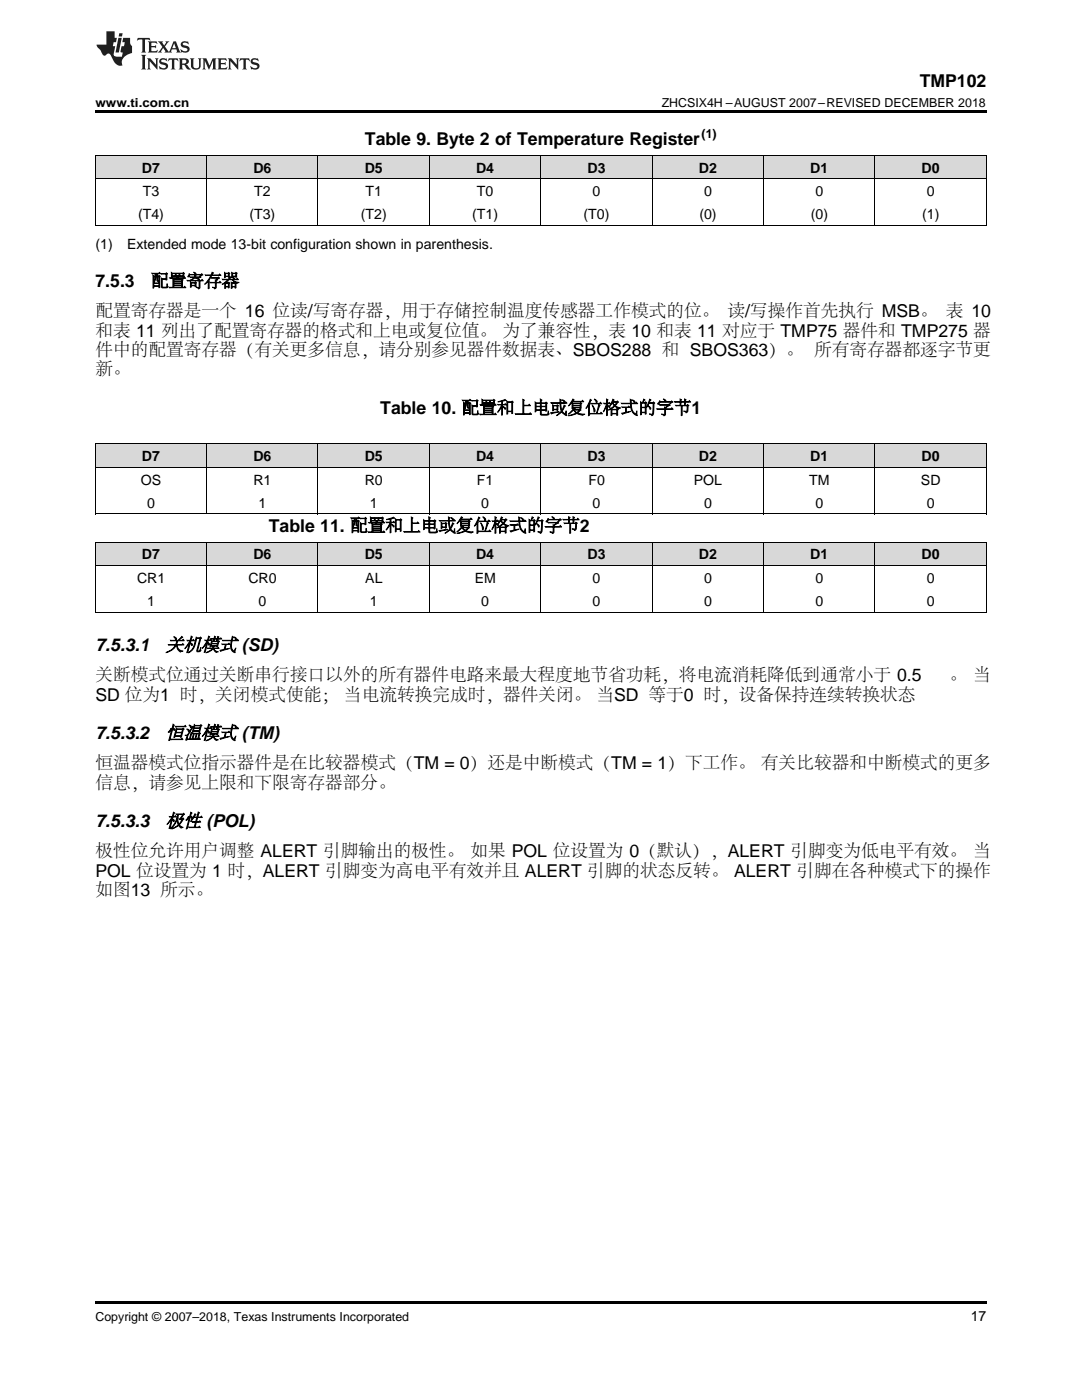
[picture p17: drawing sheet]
<svg xmlns="http://www.w3.org/2000/svg" width="216mm" height="279mm" viewBox="0 0 216 279" stroke-linecap="round" stroke-linejoin="round" font-family="sans-serif">
<defs><g id="words">
<g font-size="3.7">
<text x="33.1" y="130">关机模式 (SD)</text>
<text x="33.1" y="147.5">恒温模式 (TM)</text>
<text x="33.1" y="165.1">极性 (POL)</text>
</g>
<g font-size="3.5">
<text x="183.5" y="17.3">TMP102</text>
<text x="72.8" y="28.9">Table 9. Byte 2 of Temperature Register</text>
<text x="19" y="57.3">7.5.3</text>
<text x="30.1" y="57.3">配置寄存器</text>
<text x="19" y="63.3">配置寄存器是一个 16 位读/写寄存器，用于存储控制温度传感器工作模式的位。 读/写操作首先执行 MSB。 表 10</text>
<text x="19" y="67.2">和表 11 列出了配置寄存器的格式和上电或复位值。 为了兼容性，表 10 和表 11 对应于 TMP75 器件和 TMP275 器</text>
<text x="19" y="71">件中的配置寄存器（有关更多信息，请分别参见器件数据表、SBOS288 和 SBOS363）。 所有寄存器都逐字节更</text>
<text x="19" y="74.9">新。</text>
<text x="75.9" y="82.7">Table 10. 配置和上电或复位格式的字节1</text>
<text x="53.6" y="106.2">Table 11. 配置和上电或复位格式的字节2</text>
<text x="19" y="130">7.5.3.1</text>
<text x="19.1" y="135.9">关断模式位通过关断串行接口以外的所有器件电路来最大程度地节省功耗，将电流消耗降低到通常小于 0.5</text>
<text x="189.5" y="135.9">。 当</text>
<text x="19" y="139.8">SD 位为1 时，关闭模式使能； 当电流转换完成时，器件关闭。 当SD 等于0 时，设备保持连续转换状态</text>
<text x="19" y="147.5">7.5.3.2</text>
<text x="19.1" y="153.5">恒温器模式位指示器件是在比较器模式（TM = 0）还是中断模式（TM = 1）下工作。 有关比较器和中断模式的更多</text>
<text x="19" y="157.4">信息，请参见上限和下限寄存器部分。</text>
<text x="19" y="165.1">7.5.3.3</text>
<text x="19" y="171.1">极性位允许用户调整 ALERT 引脚输出的极性。 如果 POL 位设置为 0（默认），ALERT 引脚变为低电平有效。 当</text>
<text x="19" y="174.9">POL 位设置为 1 时，ALERT 引脚变为高电平有效并且 ALERT 引脚的状态反转。 ALERT 引脚在各种模式下的操作</text>
<text x="19" y="178.8">如图13 所示。</text>
</g>
<g font-size="2.8">
<text x="28.3" y="34.4">D7</text>
<text x="50.6" y="34.4">D6</text>
<text x="72.8" y="34.4">D5</text>
<text x="95" y="34.4">D4</text>
<text x="117.2" y="34.4">D3</text>
<text x="139.5" y="34.4">D2</text>
<text x="161.7" y="34.4">D1</text>
<text x="183.9" y="34.4">D0</text>
<text x="28.5" y="39.1">T3</text>
<text x="50.7" y="39.1">T2</text>
<text x="73" y="39.1">T1</text>
<text x="95.2" y="39.1">T0</text>
<text x="118.3" y="39.1">0</text>
<text x="140.5" y="39.1">0</text>
<text x="162.7" y="39.1">0</text>
<text x="184.9" y="39.1">0</text>
<text x="27.6" y="43.7">(T4)</text>
<text x="49.8" y="43.7">(T3)</text>
<text x="72" y="43.7">(T2)</text>
<text x="94.2" y="43.7">(T1)</text>
<text x="116.5" y="43.7">(T0)</text>
<text x="139.6" y="43.7">(0)</text>
<text x="161.8" y="43.7">(0)</text>
<text x="184" y="43.7">(1)</text>
<text x="19" y="49.6">(1)</text>
<text x="25.4" y="49.6">Extended mode 13-bit configuration shown in parenthesis.</text>
<text x="28.3" y="92">D7</text>
<text x="50.6" y="92">D6</text>
<text x="72.8" y="92">D5</text>
<text x="95" y="92">D4</text>
<text x="117.2" y="92">D3</text>
<text x="139.5" y="92">D2</text>
<text x="161.7" y="92">D1</text>
<text x="183.9" y="92">D0</text>
<text x="28.1" y="96.7">OS</text>
<text x="29.4" y="101.4">0</text>
<text x="50.6" y="96.7">R1</text>
<text x="51.6" y="101.4">1</text>
<text x="72.8" y="96.7">R0</text>
<text x="73.8" y="101.4">1</text>
<text x="95.2" y="96.7">F1</text>
<text x="96" y="101.4">0</text>
<text x="117.4" y="96.7">F0</text>
<text x="118.3" y="101.4">0</text>
<text x="138.4" y="96.7">POL</text>
<text x="140.5" y="101.4">0</text>
<text x="161.5" y="96.7">TM</text>
<text x="162.7" y="101.4">0</text>
<text x="183.8" y="96.7">SD</text>
<text x="184.9" y="101.4">0</text>
<text x="28.3" y="111.7">D7</text>
<text x="50.6" y="111.7">D6</text>
<text x="72.8" y="111.7">D5</text>
<text x="95" y="111.7">D4</text>
<text x="117.2" y="111.7">D3</text>
<text x="139.5" y="111.7">D2</text>
<text x="161.7" y="111.7">D1</text>
<text x="183.9" y="111.7">D0</text>
<text x="27.3" y="116.3">CR1</text>
<text x="49.6" y="116.3">CR0</text>
<text x="72.9" y="116.3">AL</text>
<text x="94.7" y="116.3">EM</text>
<text x="118.3" y="116.3">0</text>
<text x="140.5" y="116.3">0</text>
<text x="162.7" y="116.3">0</text>
<text x="184.9" y="116.3">0</text>
<text x="29.4" y="121">1</text>
<text x="51.6" y="121">0</text>
<text x="73.8" y="121">1</text>
<text x="96" y="121">0</text>
<text x="118.3" y="121">0</text>
<text x="140.5" y="121">0</text>
<text x="162.7" y="121">0</text>
<text x="184.9" y="121">0</text>
<text x="193.7" y="263.6">17</text>
</g>
<g font-size="2.5">
<text x="19" y="21.4">www.ti.com.cn</text>
<text x="132" y="21.4">ZHCSIX4H –AUGUST 2007–REVISED DECEMBER 2018</text>
<text x="140" y="27.5">(1)</text>
<text x="19" y="263.6">Copyright © 2007–2018, Texas Instruments Incorporated</text>
</g>
</g></defs>
<g fill="#d8d8d8">
<path d="M19 108.3h22.3v4.6h-22.3z"/>
<path d="M41.3 108.3h22.2v4.6h-22.2z"/>
<path d="M63.5 108.3h22.2v4.6h-22.2z"/>
<path d="M85.7 108.3h22.2v4.6h-22.2z"/>
<path d="M107.9 108.3h22.3v4.6h-22.3z"/>
<path d="M130.2 108.3h22.2v4.6h-22.2z"/>
<path d="M152.4 108.3h22.2v4.6h-22.2z"/>
<path d="M174.6 108.3h22.2v4.6h-22.2z"/>
<path d="M19 88.7h22.3v4.6h-22.3z"/>
<path d="M41.3 88.7h22.2v4.6h-22.2z"/>
<path d="M63.5 88.7h22.2v4.6h-22.2z"/>
<path d="M85.7 88.7h22.2v4.6h-22.2z"/>
<path d="M107.9 88.7h22.3v4.6h-22.3z"/>
<path d="M130.2 88.7h22.2v4.6h-22.2z"/>
<path d="M152.4 88.7h22.2v4.6h-22.2z"/>
<path d="M174.6 88.7h22.2v4.6h-22.2z"/>
<path d="M19 31h22.3v4.7h-22.3z"/>
<path d="M41.3 31h22.2v4.7h-22.2z"/>
<path d="M63.5 31h22.2v4.7h-22.2z"/>
<path d="M85.7 31h22.2v4.7h-22.2z"/>
<path d="M107.9 31h22.3v4.7h-22.3z"/>
<path d="M130.2 31h22.2v4.7h-22.2z"/>
<path d="M152.4 31h22.2v4.7h-22.2z"/>
<path d="M174.6 31h22.2v4.7h-22.2z"/>
</g>
<g fill="#000">
<path d="M19 22h177.8v.5h-177.8zM19 102.6h.2zM63.4 102.6h.1zM85.6 102.6h.1zM107.8 102.6h.1zM130.1 102.6h.1zM152.3 102.6h.1zM174.5 102.6h.1zM196.7 102.6h.1zM19 122.2h.2zM63.4 122.2h.1zM85.6 122.2h.1z"/>
<path d="M107.8 122.2h.1zM130.1 122.2h.1zM152.3 122.2h.1zM174.5 122.2h.1zM196.7 122.2h.1zM19 259.7h177.8v.5h-177.8z"/>
</g>
<g fill="none" stroke="#000" stroke-width=".2">
<path d="M19 35.6h177.8M19 31h177.8M19.1 31v14M41.2 31v14M63.4 31v14M85.7 31v14M107.9 31v14M130.1 31v14M152.3 31v14M174.6 31v14M196.8 31v14M19 45h177.8"/>
<path d="M19 93.3h177.8M19 88.6h177.8M19.1 88.6v14M41.2 88.6v14M63.4 88.6v14M85.7 88.6v14M107.9 88.6v14M130.1 88.6v14M152.3 88.6v14M174.6 88.6v14M196.8 88.6v14M19 112.9h177.8"/>
<path d="M19 108.2h177.8M19 102.6h177.8M19.1 108.2v14M41.2 108.2v14M63.4 108.2v14M85.7 108.2v14M107.9 108.2v14M130.1 108.2v14M152.3 108.2v14M174.6 108.2v14M196.8 108.2v14M19 122.2h177.8"/>
</g>
<g fill="#231f20">
<path d="M27.5 7.6l-.1 .5 .4-.2h.6v.1v2.1l-.2 .4h1l-.3-.4v-2.1l.1-.1h.5l.5 .2-.2-.5zM29.5 8.3l.2 .3v1.5l-.2 .4h1.8l.2-.6a1.04 1.04 0 0 1-1.3 .2v-.7h.6l.3 .2v-.6l-.3 .2h-.6v-.6l.8-.1 .4 .3-.2-.5zM31.5 8.3l.9 1.1-.9 1.1h.8l-.2-.2 .5-.7 .4 .7-.2 .2h1.5l-.1-.2 .1-.4h.9l.1 .4-.2 .2h1l-.3-.3-.7-1.9h-.5l-.9 2-.8-1 .9-1h-.8l.1 .3-.3 .5-.4-.6 .2-.2zM34.7 8.6l.4 1h-.7zM36.3 8.4a.63 .63 0 0 0-.2 .7 .63 .63 0 0 0 .6 .4l.6 .2 .1 .2a.75 .75 0 0 1-.7 .4 .75 .75 0 0 1-.6-.5l.1 .7 .1-.1a1.11 1.11 0 0 0 1.5-.6 1.13 1.13 0 0 0-1.2-.8l-.1-.4a1.04 1.04 0 0 1 1.2 .2l-.2-.5-.1 .1-.5-.2zM28.2 10.9l.2 .4v2.2l-.2 .4h1l-.3-.4v-2.2l.3-.4zM29.3 11.6l.3 .4v1.5l-.3 .4h.8l-.2-.4v-1.3l1.5 1.7v-1.9l.2-.4h-.7l.2 .4v.9l-1.1-1.3zM32 11.8a.62 .62 0 0 0-.2 .7 .62 .62 0 0 0 .6 .4l.6 .1 .1 .3a.76 .76 0 0 1-.7 .3 .76 .76 0 0 1-.6-.4l.1 .7 .1-.1a1.11 1.11 0 0 0 1.5-.6 1.13 1.13 0 0 0-1.2-.8l-.1-.4a1.04 1.04 0 0 1 1.2 .2l-.2-.6-.1 .1-.5-.1zM33.7 11.6l-.2 .6a.61 .61 0 0 1 .8-.3v1.6l-.2 .4h.9l-.2-.4v-1.6a.63 .63 0 0 1 .8 .3l-.2-.6zM35.6 11.6l.3 .4v1.5l-.3 .4h1l-.2-.2v-.8l.5 .2a.76 .76 0 0 0 1.2 .7l-1-1a.58 .58 0 0 0 .6-.5 .58 .58 0 0 0-.5-.6zM36.4 11.9h.1a.45 .45 0 0 1 .5 .1 .45 .45 0 0 1 .1 .5l-.7 .2zM37.9 11.6l.2 .2a2.17 2.17 0 0 0 .3 1.9 .99 .99 0 0 0 1.6-.6v-1.1l.2-.4h-.7l.2 .2a1.92 1.92 0 0 1-.2 1.8 .6 .6 0 0 1-.9-.5v-1.1l.2-.4zM40.4 11.6l.2 .4v1.5l-.2 .4h.7l-.2-.4v-1.4l.8 1.8 .8-1.8v1.4l-.2 .4h.9l-.2-.4v-1.5l.2-.4h-.8l-.6 1.5-.6-1.5zM43.4 11.6l.2 .4v1.5l-.2 .4h1.8l.2-.6a1.04 1.04 0 0 1-1.3 .1v-.6h.5l.4 .2v-.6l-.4 .2h-.5v-.7h.8l.3 .3-.1-.6zM45.5 11.6l.2 .4v1.5l-.2 .4h.7l-.2-.4v-1.3l1.5 1.7v-1.9l.2-.4h-.7l.2 .4v.9l-1.1-1.3zM47.9 11.6l-.1 .6a.61 .61 0 0 1 .8-.3v1.6l-.3 .4h1l-.3-.4 .1-1.6a.63 .63 0 0 1 .7 .3l-.1-.6zM50.2 11.8a.62 .62 0 0 0-.2 .7 .62 .62 0 0 0 .6 .4l.6 .1 .2 .3a.76 .76 0 0 1-.8 .3 .76 .76 0 0 1-.6-.4l.1 .7 .2-.1a1.11 1.11 0 0 0 1.5-.6 1.13 1.13 0 0 0-1.3-.8l-.1-.4a1.04 1.04 0 0 1 1.2 .2l-.1-.6-.2 .1-.5-.1z"/>
<path d="M21.2 6.3v2.6h-1.9l.1 .4 .7 .9a.91 .91 0 0 0 1 .8 .56 .56 0 0 1 .5-.3 .56 .56 0 0 1 .5 .3l.4 .8a1.53 1.53 0 0 0 1.9 1.2 1.54 1.54 0 0 1 1-2.1l.9-.3v-1.4a1.52 1.52 0 0 1-.3-1.6h-1.4l-.2 .8h.5l-.2 .8h-.4l-.2 1v.2l.4 .1-.2 .8a1.93 1.93 0 0 1-1.6-.3l.3-1.8h-.5l.2-.8h.4l.2-.8h-.4v-1.3zM23.6 7.6l-.6 2.9h.7l.6-2.9zM23.8 6.6l-.1 .7h.6l.2-.7z"/>
</g>
<use href="#words"/>
</svg>
